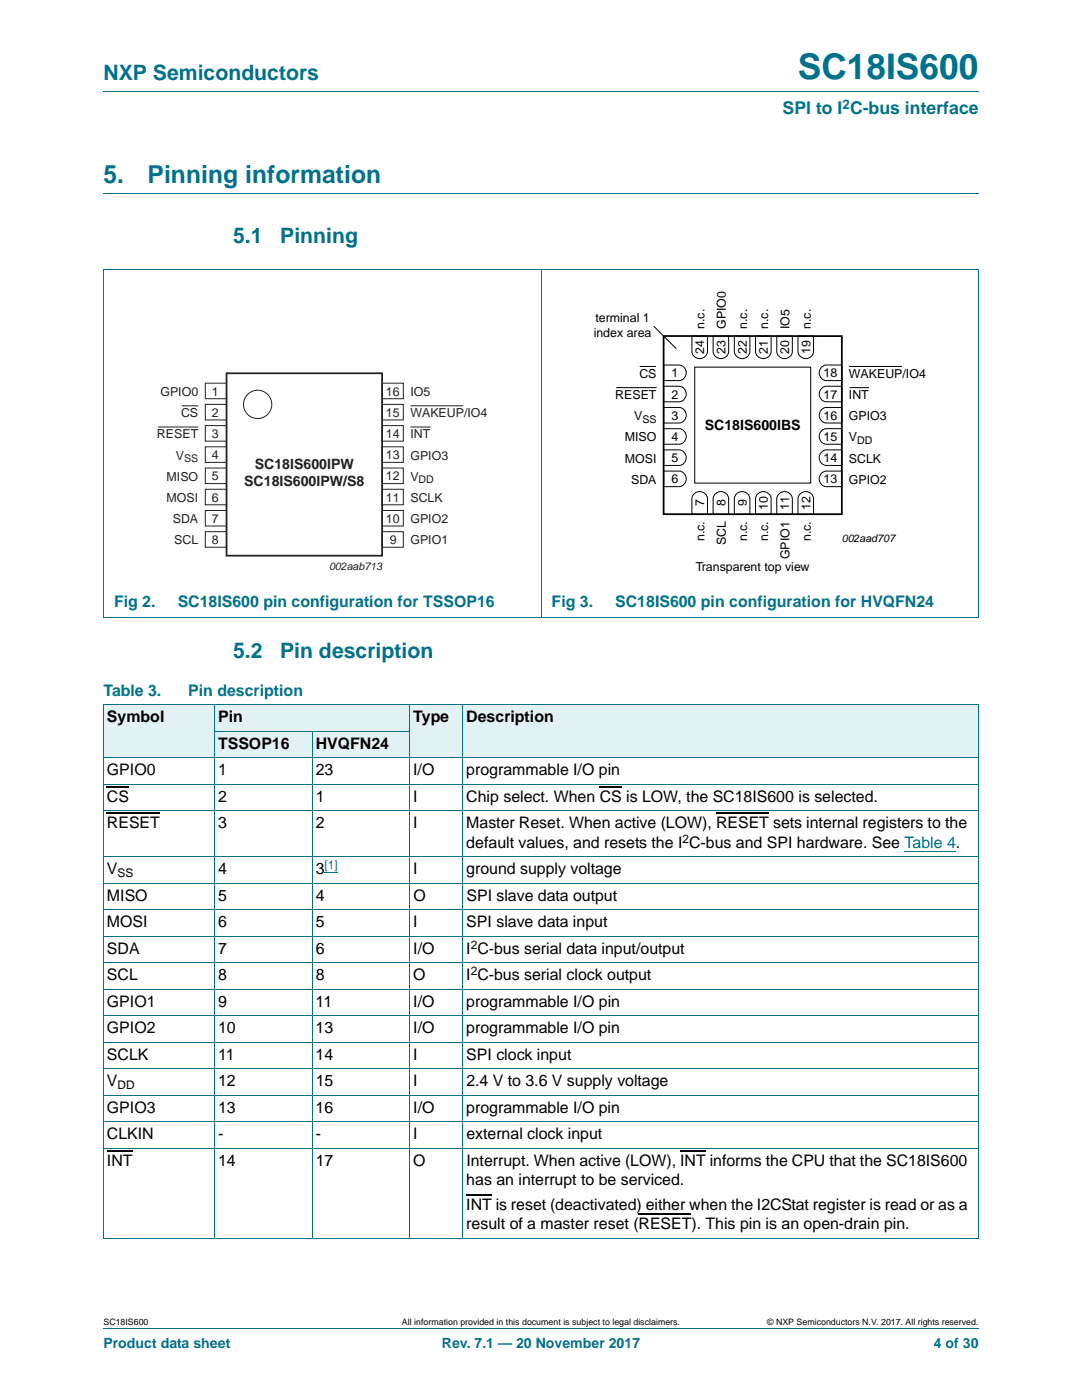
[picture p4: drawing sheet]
<svg xmlns="http://www.w3.org/2000/svg" width="216mm" height="279mm" viewBox="0 0 216 279" stroke-linecap="round" stroke-linejoin="round" font-family="sans-serif">
<defs><g id="words">
<text font-size="7" fill="#00718a" x="159.2" y="15.8">SC18IS600</text>
<g font-size="4.9" fill="#00718a">
<text x="20.6" y="36.6">5.</text>
<text x="29.5" y="36.6">Pinning information</text>
</g>
<g font-size="4.2" fill="#00718a">
<text x="20.6" y="16">NXP Semiconductors</text>
<text x="46.5" y="48.5">5.1</text>
<text x="55.9" y="48.5">Pinning</text>
<text x="46.5" y="131.4">5.2</text>
<text x="55.9" y="131.4">Pin description</text>
</g>
<text font-size="3.5" fill="#00718a" x="156.2" y="22.8">SPI to I C-bus interface</text>
<g font-size="3.2" fill="#00718a">
<text x="22.8" y="121.2">Fig 2.</text>
<text x="35.5" y="121.2">SC18IS600 pin configuration for TSSOP16</text>
<text x="110.1" y="121.2">Fig 3.</text>
<text x="122.8" y="121.2">SC18IS600 pin configuration for HVQFN24</text>
<text x="20.6" y="138.8">Table 3.</text>
<text x="37.6" y="138.8">Pin description</text>
</g>
<g font-size="3.2">
<text x="21.3" y="144.1">Symbol</text>
<text x="43.5" y="144.1">Pin</text>
<text x="43.5" y="149.4">TSSOP16</text>
<text x="63" y="149.4">HVQFN24</text>
<text x="82.5" y="144.1">Type</text>
<text x="93" y="144.1">Description</text>
<text x="21.3" y="154.7">GPIO0</text>
<text x="43.5" y="154.7">1</text>
<text x="63" y="154.7">23</text>
<text x="82.5" y="154.7">I/O</text>
<text x="93" y="154.7">programmable I/O pin</text>
<text x="21.3" y="160">CS</text>
<text x="43.5" y="160">2</text>
<text x="63" y="160">1</text>
<text x="82.5" y="160">I</text>
<text x="93" y="160">Chip select. When CS is LOW, the SC18IS600 is selected.</text>
<text x="21.3" y="165.3">RESET</text>
<text x="43.5" y="165.3">3</text>
<text x="63" y="165.3">2</text>
<text x="82.5" y="165.3">I</text>
<text x="93" y="165.3">Master Reset. When active (LOW), RESET sets internal registers to the</text>
<text x="93" y="169.2">default values, and resets the I C-bus and SPI hardware. See Table 4.</text>
<text x="21.3" y="174.5">V</text>
<text x="21.3" y="179.7">MISO</text>
<text x="43.5" y="174.5">4</text>
<text x="43.5" y="179.7">5</text>
<text x="63" y="174.5">3</text>
<text x="63" y="179.7">4</text>
<text x="82.5" y="174.5">I</text>
<text x="82.5" y="179.7">O</text>
<text x="93" y="174.5">ground supply voltage</text>
<text x="93.1" y="179.7">SPI slave data output</text>
<text x="21.3" y="185">MOSI</text>
<text x="43.5" y="185">6</text>
<text x="63" y="185">5</text>
<text x="82.5" y="185">I</text>
<text x="93" y="185">SPI slave data input</text>
<text x="21.3" y="190.3">SDA</text>
<text x="43.5" y="190.3">7</text>
<text x="63" y="190.3">6</text>
<text x="82.5" y="190.3">I/O</text>
<text x="93.1" y="190.3">I C-bus serial data input/output</text>
<text x="21.3" y="195.6">SCL</text>
<text x="43.5" y="195.6">8</text>
<text x="63" y="195.6">8</text>
<text x="82.5" y="195.6">O</text>
<text x="93" y="195.6">I C-bus serial clock output</text>
<text x="21.3" y="200.9">GPIO1</text>
<text x="43.5" y="200.9">9</text>
<text x="63" y="200.9">11</text>
<text x="82.5" y="200.9">I/O</text>
<text x="93" y="200.9">programmable I/O pin</text>
<text x="21.3" y="206.2">GPIO2</text>
<text x="43.5" y="206.2">10</text>
<text x="63" y="206.2">13</text>
<text x="82.5" y="206.2">I/O</text>
<text x="93" y="206.2">programmable I/O pin</text>
<text x="21.3" y="211.5">SCLK</text>
<text x="43.5" y="211.5">11</text>
<text x="63" y="211.5">14</text>
<text x="82.4" y="211.5">I</text>
<text x="93" y="211.5">SPI clock input</text>
<text x="21.3" y="216.8">V</text>
<text x="43.5" y="216.8">12</text>
<text x="63" y="216.8">15</text>
<text x="82.5" y="216.8">I</text>
<text x="93.1" y="216.8">2.4 V to 3.6 V supply voltage</text>
<text x="21.3" y="222.1">GPIO3</text>
<text x="21.3" y="227.4">CLKIN</text>
<text x="43.5" y="222.1">13</text>
<text x="43.5" y="227.4">-</text>
<text x="63" y="222.1">16</text>
<text x="63" y="227.4">-</text>
<text x="82.5" y="222.1">I/O</text>
<text x="82.5" y="227.4">I</text>
<text x="93" y="222.1">programmable I/O pin</text>
<text x="93.1" y="227.4">external clock input</text>
<text x="21.3" y="232.7">INT</text>
<text x="43.5" y="232.7">14</text>
<text x="63" y="232.7">17</text>
<text x="82.5" y="232.7">O</text>
<text x="93.1" y="232.7">Interrupt. When active (LOW), INT informs the CPU that the SC18IS600</text>
<text x="93" y="236.5">has an interrupt to be serviced.</text>
<text x="93" y="241.5">INT is reset (deactivated) either when the I2CStat register is read or as a</text>
<text x="93.1" y="245.4">result of a master reset (RESET). This pin is an open-drain pin.</text>
</g>
<text font-size="2.8" x="140.6" y="85.8">SC18IS600IBS</text>
<g font-size="2.8" fill="#231f20">
<text x="50.8" y="93.7">SC18IS600IPW</text>
<text x="48.7" y="97.1">SC18IS600IPW/S8</text>
</g>
<g font-size="2.8" fill="#00718a">
<text x="20.6" y="269.1">Product data sheet</text>
<text x="88.1" y="269.1">Rev. 7.1 — 20 November 2017</text>
<text x="186.3" y="269.1">4 of 30</text>
</g>
<text font-size="2.6" fill="#00718a" x="168.1" y="21.7">2</text>
<g font-size="2.5">
<text x="118.8" y="64.2">terminal 1</text>
<text x="140.6" y="65.6" transform="rotate(-90 140.6 65.6)">n.c.</text>
<text x="144.8" y="65.6" transform="rotate(-90 144.8 65.6)">GPIO0</text>
<text x="149.1" y="65.6" transform="rotate(-90 149.1 65.6)">n.c.</text>
<text x="153.3" y="65.6" transform="rotate(-90 153.3 65.6)">n.c.</text>
<text x="157.5" y="65.6" transform="rotate(-90 157.5 65.6)">IO5</text>
<text x="161.8" y="65.6" transform="rotate(-90 161.8 65.6)">n.c.</text>
<text x="118.5" y="67.2">index area</text>
<text x="140.5" y="70.7" transform="rotate(-90 140.5 70.7)">24</text>
<text x="144.8" y="70.7" transform="rotate(-90 144.8 70.7)">23</text>
<text x="149" y="70.7" transform="rotate(-90 149 70.7)">22</text>
<text x="153.2" y="70.7" transform="rotate(-90 153.2 70.7)">21</text>
<text x="157.5" y="70.7" transform="rotate(-90 157.5 70.7)">20</text>
<text x="161.7" y="70.7" transform="rotate(-90 161.7 70.7)">19</text>
<text x="127.6" y="75.4">CS</text>
<text x="134" y="75.3">1</text>
<text x="164.3" y="75.3">18</text>
<text x="169.4" y="75.4">WAKEUP/IO4</text>
<text x="122.8" y="79.6">RESET</text>
<text x="126.5" y="83.9">V</text>
<text x="134" y="83.8">3</text>
<text x="134" y="79.6">2</text>
<text x="164.3" y="83.8">16</text>
<text x="164.3" y="79.6">17</text>
<text x="169.4" y="83.9">GPIO3</text>
<text x="169.4" y="79.6">INT</text>
<text x="124.7" y="88.1">MISO</text>
<text x="134" y="88">4</text>
<text x="164.3" y="88">15</text>
<text x="169.4" y="88.1">V</text>
<text x="124.7" y="92.4">MOSI</text>
<text x="134" y="92.3">5</text>
<text x="164.3" y="92.3">14</text>
<text x="169.4" y="92.3">SCLK</text>
<text x="125.9" y="96.6">SDA</text>
<text x="134" y="96.5">6</text>
<text x="140.5" y="101.1" transform="rotate(-90 140.5 101.1)">7</text>
<text x="144.8" y="101.1" transform="rotate(-90 144.8 101.1)">8</text>
<text x="149" y="101.1" transform="rotate(-90 149 101.1)">9</text>
<text x="153.2" y="101.7" transform="rotate(-90 153.2 101.7)">10</text>
<text x="157.5" y="101.7" transform="rotate(-90 157.5 101.7)">11</text>
<text x="161.7" y="101.7" transform="rotate(-90 161.7 101.7)">12</text>
<text x="164.3" y="96.5">13</text>
<text x="169.4" y="96.6">GPIO2</text>
<text x="138.9" y="113.9">Transparent top view</text>
<text x="140.6" y="108" transform="rotate(-90 140.6 108)">n.c.</text>
<text x="144.8" y="108.8" transform="rotate(-90 144.8 108.8)">SCL</text>
<text x="149.1" y="108" transform="rotate(-90 149.1 108)">n.c.</text>
<text x="153.3" y="108" transform="rotate(-90 153.3 108)">n.c.</text>
<text x="157.5" y="111.6" transform="rotate(-90 157.5 111.6)">GPIO1</text>
<text x="161.8" y="108" transform="rotate(-90 161.8 108)">n.c.</text>
</g>
<g font-size="2.5" fill="#231f20">
<text x="32" y="79">GPIO0</text>
<text x="36.1" y="83.2">CS</text>
<text x="42.3" y="78.9">1</text>
<text x="42.3" y="83.2">2</text>
<text x="77" y="78.9">16</text>
<text x="77" y="83.2">15</text>
<text x="81.9" y="79">IO5</text>
<text x="81.9" y="83.2">WAKEUP/IO4</text>
<text x="31.3" y="87.5">RESET</text>
<text x="42.3" y="87.4">3</text>
<text x="77" y="87.4">14</text>
<text x="81.9" y="87.5">INT</text>
<text x="33.2" y="95.9">MISO</text>
<text x="35.1" y="91.7">V</text>
<text x="42.3" y="91.6">4</text>
<text x="42.3" y="95.9">5</text>
<text x="77" y="95.9">12</text>
<text x="77" y="91.6">13</text>
<text x="81.9" y="91.7">GPIO3</text>
<text x="81.9" y="95.9">V</text>
<text x="33.2" y="100.2">MOSI</text>
<text x="42.3" y="100.1">6</text>
<text x="77" y="100.1">11</text>
<text x="81.9" y="100.2">SCLK</text>
<text x="34.5" y="104.4">SDA</text>
<text x="42.3" y="104.3">7</text>
<text x="77" y="104.3">10</text>
<text x="81.9" y="104.4">GPIO2</text>
<text x="34.8" y="108.6">SCL</text>
<text x="42.3" y="108.6">8</text>
<text x="77.8" y="108.6">9</text>
<text x="81.9" y="108.6">GPIO1</text>
</g>
<text font-size="2.4" fill="#00f" x="64.7" y="173.5">[1]</text>
<g font-size="2.4">
<text x="136.2" y="168.2">2</text>
<text x="23.5" y="175">SS</text>
<text x="93.9" y="189.4">2</text>
<text x="93.9" y="194.7">2</text>
<text x="23.5" y="217.4">DD</text>
</g>
<g font-size="2.1">
<text x="128.2" y="84.4">SS</text>
<text x="171" y="88.6">DD</text>
<text x="168" y="108.3">002aad707</text>
</g>
<g font-size="2.1" fill="#231f20">
<text x="36.7" y="92.2">SS</text>
<text x="83.5" y="96.4">DD</text>
<text x="65.7" y="113.7">002aab713</text>
</g>
<g font-size="1.8">
<text x="20.6" y="264.5">SC18IS600</text>
<text x="80.2" y="264.5">All information provided in this document is subject to legal disclaimers.</text>
<text x="153.1" y="264.5">© NXP Semiconductors N.V. 2017. All rights reserved.</text>
</g>
</g></defs>
<path d="M20.6 18.2h174.7M20.6 38.6h174.7M20.6 53.8h174.7v69.5M20.6 53.8v69.5M108 53.8v69.5M20.6 123.3h174.7M20.6 265.1h174.7" fill="none" stroke="#00718a" stroke-width=".2"/>
<g fill="none" stroke="#231f20" stroke-width=".2">
<path d="M41 76.5h4.2v3.1h-4.2zM76.2 76.5h4.3v3.1h-4.3zM31.5 85.2h8.1M36.2 81h3.4M41 80.7h4.2v3.1h-4.2zM41 84.9h4.2v3.1h-4.2zM41 89.2h4.2v3.1h-4.2zM41 93.4h4.2v3.1h-4.2zM41 97.6h4.2v3.1h-4.2zM76.2 93.4h4.3v3.1h-4.3zM76.2 97.6h4.3v3.1h-4.3zM76.2 84.9h4.3v3.1h-4.3z"/>
<path d="M76.2 89.2h4.3v3.1h-4.3zM76.2 80.7h4.3v3.1h-4.3zM81.9 81h10.5M81.9 85.2h4M41 101.9h4.2v3.1h-4.2zM41 106.1h4.2v3.1h-4.2zM76.2 101.9h4.3v3.1h-4.3zM76.2 106.1h4.3v3.1h-4.3z"/>
<circle cx="51.4" cy="80.7" r="2.82"/>
</g>
<path d="M45.2 74.5h31v36.4h-31z" fill="none" stroke="#231f20" stroke-width=".35"/>
<path d="M132.4 67.1h35.6v35.5h-35.6z" fill="none" stroke="#000" stroke-width=".35"/>
<g fill="none" stroke="#000" stroke-width=".2">
<path d="M122.9 77.4h8.1M127.6 73.1h3.3M130.4 65.1l4.6 4.5M132.4 77.1h3.1a1.56 1.56 0 0 1 1.4 1.5 1.56 1.56 0 0 1-1.4 1.6h-3.1zM132.4 72.8h3.1a1.56 1.56 0 0 1 1.4 1.6 1.56 1.56 0 0 1-1.4 1.6h-3.1zM138.1 67.1h3.1v3.1a1.56 1.56 0 0 1-1.6 1.4 1.56 1.56 0 0 1-1.5-1.4zM138.6 73.3h23.2v23.1h-23.2zM142.3 67.1h3.1v3.1a1.56 1.56 0 0 1-1.6 1.4 1.56 1.56 0 0 1-1.5-1.4zM146.5 67.1h3.1v3.1a1.56 1.56 0 0 1-1.5 1.4 1.56 1.56 0 0 1-1.6-1.4zM150.8 67.1h3.1v3.1a1.56 1.56 0 0 1-1.6 1.4 1.56 1.56 0 0 1-1.5-1.4zM155 67.1h3.1v3.1a1.56 1.56 0 0 1-1.6 1.4 1.56 1.56 0 0 1-1.5-1.4zM159.2 67.1h3.1v3.1a1.56 1.56 0 0 1-1.5 1.4 1.56 1.56 0 0 1-1.6-1.4z"/>
<path d="M164 77.4l.9-.3h3.1v3.1h-3.1a1.57 1.57 0 0 1-1.4-1.1 1.57 1.57 0 0 1 .5-1.7zM164 73.2l.9-.3h3.1v3.1h-3.1a1.57 1.57 0 0 1-1.4-1.2 1.57 1.57 0 0 1 .5-1.6zM169.4 73.1h10.6M169.5 77.4h3.9M132.4 94h3.1a1.56 1.56 0 0 1 1.4 1.6 1.56 1.56 0 0 1-1.4 1.5h-3.1zM132.4 89.8h3.1a1.56 1.56 0 0 1 1.4 1.5 1.56 1.56 0 0 1-1.4 1.6h-3.1zM132.4 85.6h3.1a1.56 1.56 0 0 1 1.4 1.5 1.56 1.56 0 0 1-1.4 1.6h-3.1zM132.4 81.3h3.1a1.56 1.56 0 0 1 1.4 1.6 1.56 1.56 0 0 1-1.4 1.5h-3.1zM138.4 98.7a1.57 1.57 0 0 1 1.7-.5 1.57 1.57 0 0 1 1.1 1.3v3.1h-3.1v-3.1zM142.6 98.7a1.57 1.57 0 0 1 1.7-.5 1.57 1.57 0 0 1 1.1 1.3v3.1h-3.1v-3.1zM146.8 98.7a1.57 1.57 0 0 1 1.7-.5 1.57 1.57 0 0 1 1.1 1.3v3.1h-3.1v-3.1zM151.1 98.7a1.57 1.57 0 0 1 1.7-.5 1.57 1.57 0 0 1 1.1 1.3v3.1h-3.1v-3.1z"/>
<path d="M155.3 98.7a1.57 1.57 0 0 1 1.7-.5 1.57 1.57 0 0 1 1.1 1.3v3.1h-3.1v-3.1zM159.5 98.7a1.57 1.57 0 0 1 1.7-.5 1.57 1.57 0 0 1 1.1 1.3v3.1h-3.1v-3.1zM164 94.3l.9-.3h3.1v3.1h-3.1a1.57 1.57 0 0 1-1.4-1.1 1.57 1.57 0 0 1 .5-1.7zM164 90.1l.9-.3h3.1v3.1h-3.1a1.57 1.57 0 0 1-1.4-1.1 1.57 1.57 0 0 1 .5-1.7zM164 85.9l.9-.3h3.1v3.1h-3.1a1.57 1.57 0 0 1-1.4-1.2 1.57 1.57 0 0 1 .5-1.6zM164 81.6l.9-.3h3.1v3.1h-3.1a1.57 1.57 0 0 1-1.4-1.1 1.57 1.57 0 0 1 .5-1.7z"/>
</g>
<g fill="#e2f1f4">
<path d="M20.6 140.6h22.2v10.6h-22.2z"/>
<path d="M42.8 140.6h38.9v5.3h-38.9z"/>
<path d="M81.7 140.6h10.6v10.6h-10.6z"/>
<path d="M92.3 140.6h103v10.6h-103z"/>
<path d="M42.8 145.9h19.5v5.3h-19.5z"/>
<path d="M62.3 145.9h19.4v5.3h-19.4z"/>
</g>
<path d="M21.3 157h4.4M119.7 157h4.4M21.3 162.3h10.6M142.9 162.3h10.5M21.3 229.7h5.1M93 238.5h5.1M135.7 229.7h5.1M127.4 242.4h10.6" fill="none" stroke="#000" stroke-width=".23"/>
<path d="M64.7 174.2h2.7M180.5 169.9h10.2" fill="none" stroke="#00f" stroke-width=".2"/>
<g fill="none" stroke="#00718a" stroke-width=".2">
<path d="M20.6 140.6h174.7v106.5M20.6 151.2h174.7M20.6 156.5h174.7M20.6 140.6v106.5M42.8 145.9h39M42.8 140.5v106.7M62.3 145.8v101.4M81.8 140.5v106.7M92.3 140.5v106.7M20.6 161.8h174.7M20.6 170.9h174.7M20.6 176.2h174.7"/>
<path d="M20.6 181.5h174.7M20.6 186.8h174.7M20.6 192.1h174.7M20.6 197.4h174.7M20.6 202.7h174.7M20.6 208h174.7M20.6 213.3h174.7M20.6 218.6h174.7M20.6 223.8h174.7M20.6 229.1h174.7M20.6 247.1h174.7"/>
</g>
<use href="#words"/>
</svg>
